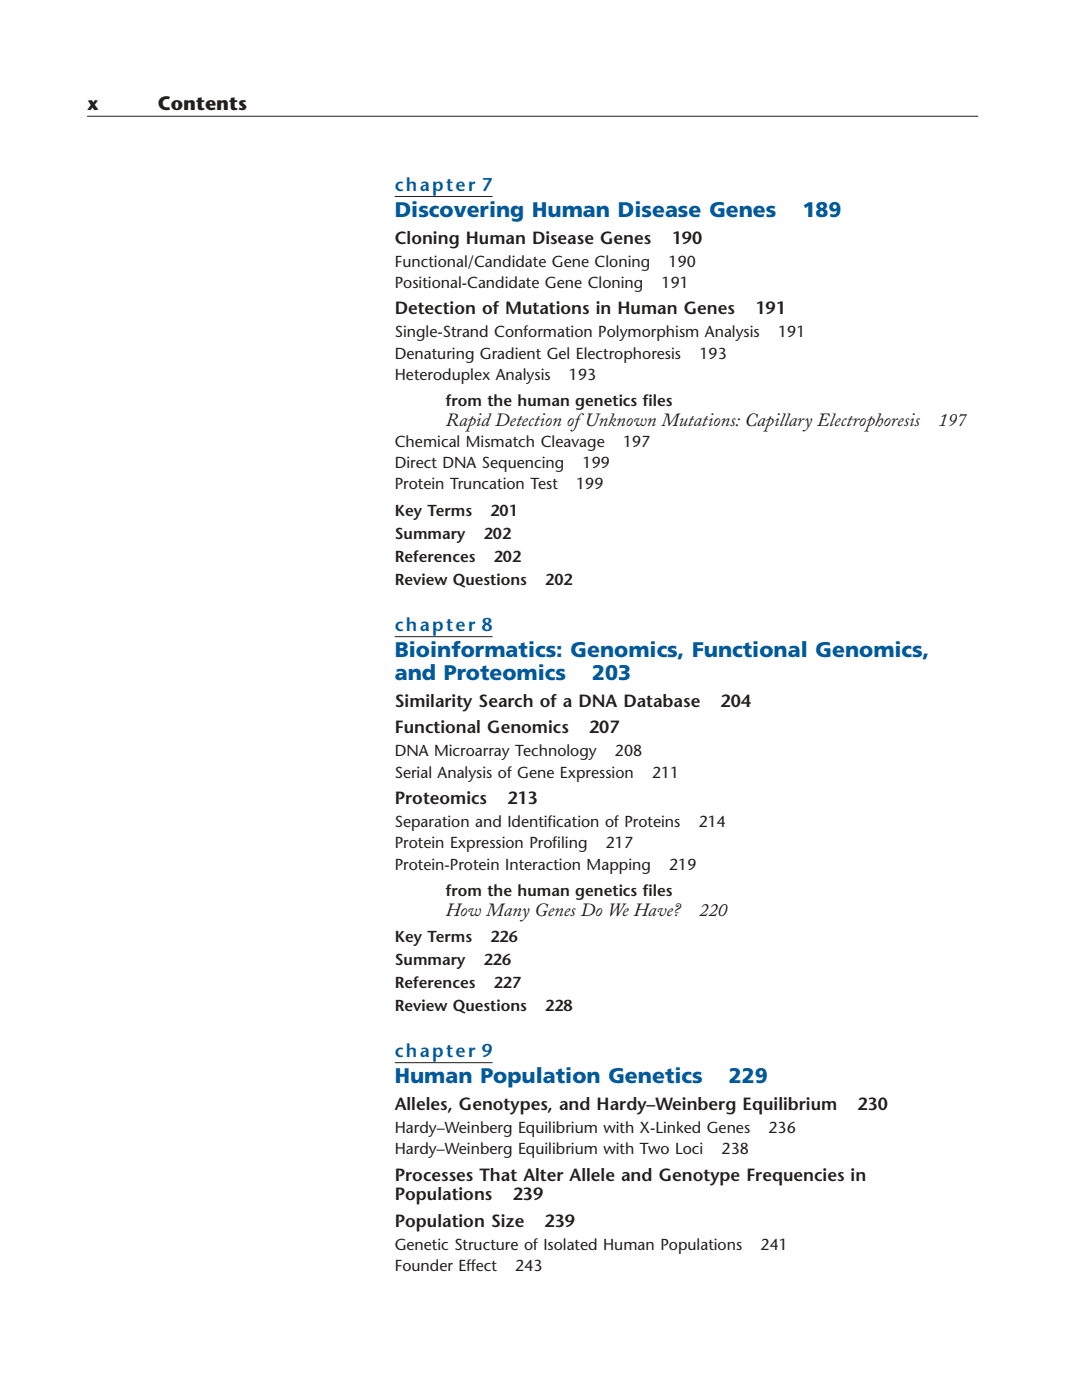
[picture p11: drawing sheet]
<svg xmlns="http://www.w3.org/2000/svg" width="216mm" height="279mm" viewBox="0 0 216 279" stroke-linecap="round" stroke-linejoin="round" font-family="sans-serif">
<defs><g id="words">
<g font-size="4.2" fill="#00599b">
<text x="78.8" y="43.4">Discovering Human Disease Genes</text>
<text x="160.1" y="43.4">189</text>
<text x="78.8" y="131.2">Bioinformatics: Genomics, Functional Genomics,</text>
<text x="78.8" y="135.8">and Proteomics</text>
<text x="118.1" y="135.8">203</text>
<text x="78.8" y="216.2">Human Population Genetics</text>
<text x="145.4" y="216.2">229</text>
</g>
<g font-size="3.9" fill="#231f1f">
<text x="17.4" y="21.9">x</text>
<text x="31.5" y="21.9">Contents</text>
</g>
<g font-size="3.7" fill="#00599b">
<text x="78.8" y="38.1">chapter 7</text>
<text x="78.8" y="125.9">chapter 8</text>
<text x="78.8" y="210.9">chapter 9</text>
</g>
<g font-size="3.7" fill="#231f1f">
<text x="89" y="85">Rapid Detection ofUnknown Mutations: Capillary Electrophoresis</text>
<text x="187.3" y="85">197</text>
<text x="89" y="182.7">How Many Genes Do We Have?</text>
<text x="139.6" y="182.7">220</text>
</g>
<g font-size="3.5" fill="#231f1f">
<text x="78.8" y="48.7">Cloning Human Disease Genes</text>
<text x="134" y="48.7">190</text>
<text x="78.8" y="62.8">Detection of Mutations in Human Genes</text>
<text x="150.7" y="62.8">191</text>
<text x="78.8" y="141.1">Similarity Search of a DNA Database</text>
<text x="143.8" y="141.1">204</text>
<text x="78.8" y="146.4">Functional Genomics</text>
<text x="117.6" y="146.4">207</text>
<text x="78.8" y="160.5">Proteomics</text>
<text x="101.3" y="160.5">213</text>
<text x="78.8" y="221.5">Alleles, Genotypes, and Hardy–Weinberg Equilibrium</text>
<text x="171.1" y="221.5">230</text>
<text x="78.8" y="235.6">Processes That Alter Allele and Genotype Frequencies in</text>
<text x="78.8" y="239.5">Populations</text>
<text x="102.3" y="239.5">239</text>
<text x="78.8" y="244.8">Population Size</text>
<text x="108.7" y="244.8">239</text>
</g>
<g font-size="3.2" fill="#231f1f">
<text x="78.8" y="53.2">Functional/Candidate Gene Cloning</text>
<text x="133.4" y="53.2">190</text>
<text x="78.8" y="57.5">Positional-Candidate Gene Cloning</text>
<text x="132" y="57.5">191</text>
<text x="78.8" y="67.4">Single-Strand Conformation Polymorphism Analysis</text>
<text x="78.8" y="71.6">Denaturing Gradient Gel Electrophoresis</text>
<text x="139.6" y="71.6">193</text>
<text x="155.3" y="67.4">191</text>
<text x="78.8" y="75.8">Heteroduplex Analysis</text>
<text x="113.5" y="75.8">193</text>
<text x="89" y="81.1">from the human genetics f</text>
<text x="128.3" y="81.1">iles</text>
<text x="78.8" y="89.2">Chemical Mismatch Cleavage</text>
<text x="124.3" y="89.2">197</text>
<text x="78.8" y="93.5">Direct DNA Sequencing</text>
<text x="116.3" y="93.5">199</text>
<text x="78.8" y="97.7">Protein Truncation Test</text>
<text x="115" y="97.7">199</text>
<text x="78.8" y="103">Key Terms</text>
<text x="78.8" y="107.6">Summary</text>
<text x="96.5" y="107.6">202</text>
<text x="97.9" y="103">201</text>
<text x="78.8" y="112.2">References</text>
<text x="98.5" y="112.2">202</text>
<text x="78.8" y="116.7">Review Questions</text>
<text x="108.8" y="116.7">202</text>
<text x="78.8" y="151">DNA Microarray Technology</text>
<text x="78.8" y="155.2">Serial Analysis of Gene Expression</text>
<text x="122.7" y="151">208</text>
<text x="130.1" y="155.2">211</text>
<text x="78.8" y="165.1">Separation and Identif</text>
<text x="109.3" y="165.1">ication of Proteins</text>
<text x="139.4" y="165.1">214</text>
<text x="78.8" y="169.3">Protein Expression Prof</text>
<text x="78.8" y="173.5">Protein-Protein Interaction Mapping</text>
<text x="110.3" y="169.3">iling</text>
<text x="120.9" y="169.3">217</text>
<text x="133.5" y="173.5">219</text>
<text x="89" y="178.8">from the human genetics f</text>
<text x="128.3" y="178.8">iles</text>
<text x="78.8" y="188">Key Terms</text>
<text x="97.9" y="188">226</text>
<text x="78.8" y="192.6">Summary</text>
<text x="78.8" y="197.2">References</text>
<text x="96.5" y="192.6">226</text>
<text x="98.5" y="197.2">227</text>
<text x="78.8" y="201.8">Review Questions</text>
<text x="108.8" y="201.8">228</text>
<text x="78.8" y="226.1">Hardy–Weinberg Equilibrium with X-Linked Genes</text>
<text x="153.3" y="226.1">236</text>
<text x="78.8" y="230.3">Hardy–Weinberg Equilibrium with Two Loci</text>
<text x="144" y="230.3">238</text>
<text x="78.8" y="249.4">Genetic Structure of Isolated Human Populations</text>
<text x="151.8" y="249.4">241</text>
<text x="78.8" y="253.6">Founder Effect</text>
<text x="102.8" y="253.6">243</text>
</g>
</g></defs>
<path d="M78.8 39.2h19.5M78.8 127.1h19.5M78.8 212.1h19.5" fill="none" stroke="#231f1f" stroke-width=".2"/>
<g fill="#fff">
<path d="M78.8 176h8.1v6.7h-8.1z"/>
<path d="M78.8 78.2h8.1v6.8h-8.1z"/>
</g>
<path d="M17.4 23.2h177.8" fill="none" stroke="#231f1f" stroke-width=".2"/>
<use href="#words"/>
</svg>
